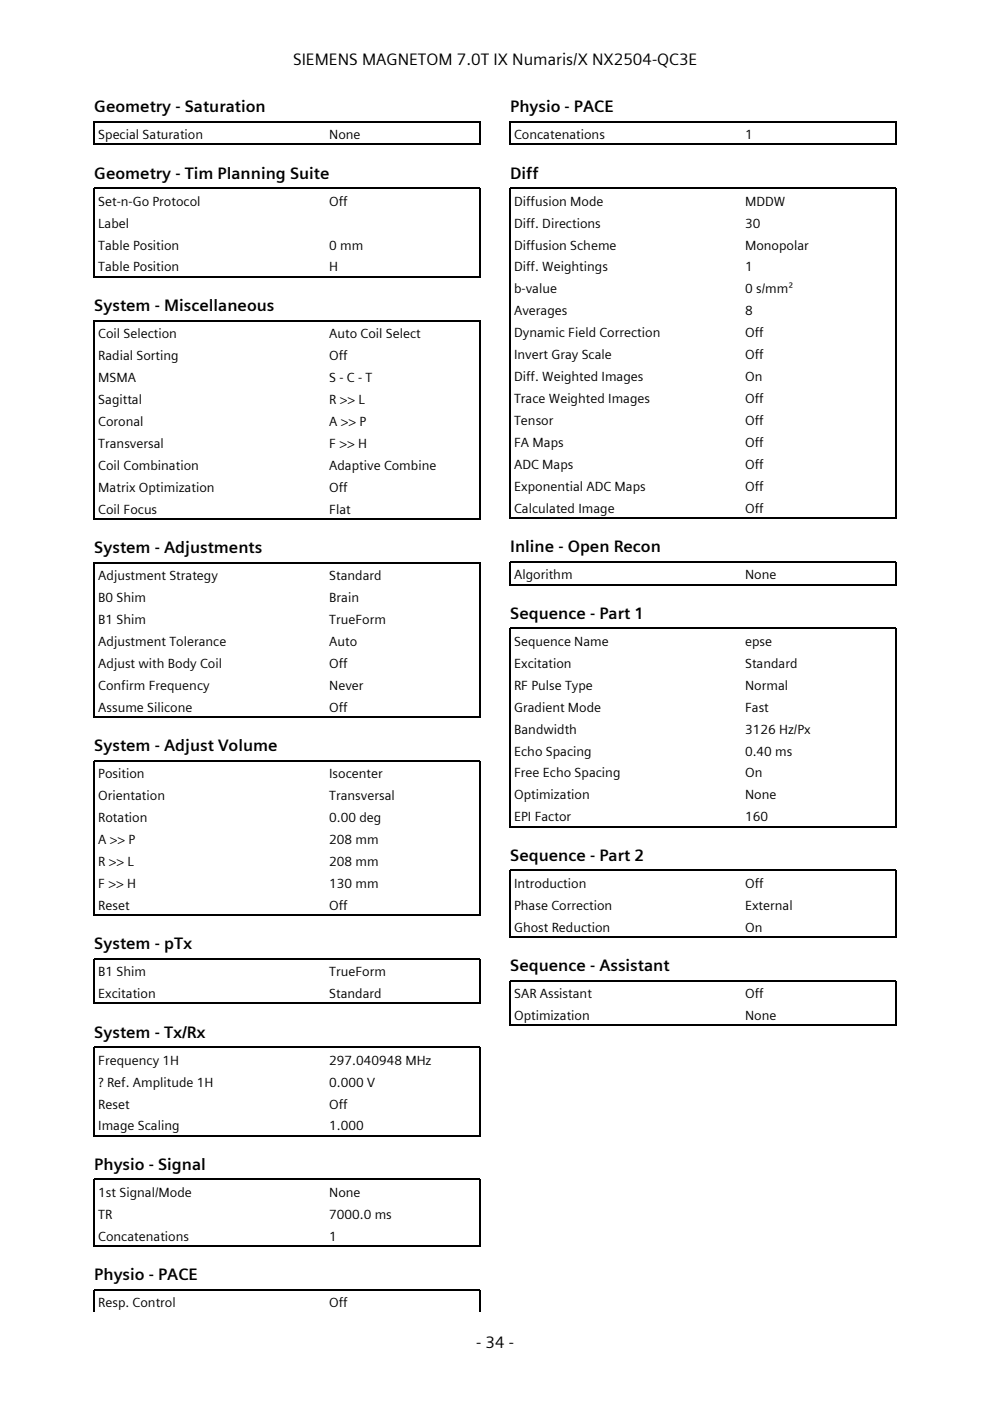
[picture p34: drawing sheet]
<svg xmlns="http://www.w3.org/2000/svg" width="210mm" height="297mm" viewBox="0 0 210 297" stroke-linecap="round" stroke-linejoin="round" font-family="sans-serif">
<defs><g id="words">
<g font-size="3.5">
<text x="62.1" y="13.8">SIEMENS MAGNETOM 7.0T IX Numaris/X NX2504-QC3E</text>
<text x="20" y="23.8">Geometry - Saturation</text>
<text x="108.2" y="23.8">Physio - PACE</text>
<text x="20" y="37.9">Geometry - Tim Planning Suite</text>
<text x="108.2" y="37.9">Diff</text>
<text x="20" y="65.9">System - Miscellaneous</text>
<text x="20" y="117.2">System - Adjustments</text>
<text x="108.2" y="117.1">Inline - Open Recon</text>
<text x="108.2" y="131.2">Sequence - Part 1</text>
<text x="20" y="159.2">System - Adjust Volume</text>
<text x="108.2" y="182.5">Sequence - Part 2</text>
<text x="20" y="201.2">System - pTx</text>
<text x="108.2" y="205.9">Sequence - Assistant</text>
<text x="20" y="220">System - Tx/Rx</text>
<text x="20" y="248">Physio - Signal</text>
<text x="20" y="271.4">Physio - PACE</text>
<text x="101" y="285.8">- 34 -</text>
</g>
<g font-size="2.8">
<text x="20.8" y="29.5">Special Saturation</text>
<text x="69.8" y="29.5">None</text>
<text x="109" y="29.5">Concatenations</text>
<text x="158" y="29.5">1</text>
<text x="20.8" y="43.6">Set-n-Go Protocol</text>
<text x="69.8" y="43.6">Off</text>
<text x="109" y="43.6">Diffusion Mode</text>
<text x="158" y="43.6">MDDW</text>
<text x="20.8" y="48.2">Label</text>
<text x="20.8" y="52.9">Table Position</text>
<text x="69.8" y="52.9">0 mm</text>
<text x="109" y="48.2">Diff. Directions</text>
<text x="109" y="52.9">Diffusion Scheme</text>
<text x="158" y="48.2">30</text>
<text x="158" y="52.9">Monopolar</text>
<text x="20.8" y="57.6">Table Position</text>
<text x="69.8" y="57.6">H</text>
<text x="109" y="57.6">Diff. Weightings</text>
<text x="158" y="57.6">1</text>
<text x="109" y="62.2">b-value</text>
<text x="158" y="62.2">0 s/mm²</text>
<text x="20.8" y="71.6">Coil Selection</text>
<text x="69.8" y="71.6">Auto Coil Select</text>
<text x="109" y="66.9">Averages</text>
<text x="109" y="71.5">Dynamic Field Correction</text>
<text x="158" y="66.9">8</text>
<text x="158" y="71.5">Off</text>
<text x="20.8" y="76.3">Radial Sorting</text>
<text x="69.8" y="76.3">Off</text>
<text x="109" y="76.2">Invert Gray Scale</text>
<text x="158" y="76.2">Off</text>
<text x="20.8" y="80.9">MSMA</text>
<text x="69.8" y="80.9">S - C - T</text>
<text x="109" y="80.8">Diff. Weighted Images</text>
<text x="158" y="80.8">On</text>
<text x="20.8" y="85.6">Sagittal</text>
<text x="69.8" y="85.6">R &gt;&gt; L</text>
<text x="109" y="85.5">Trace Weighted Images</text>
<text x="158" y="85.5">Off</text>
<text x="20.8" y="90.3">Coronal</text>
<text x="20.8" y="94.9">Transversal</text>
<text x="69.8" y="90.3">A &gt;&gt; P</text>
<text x="69.8" y="94.9">F &gt;&gt; H</text>
<text x="109" y="90.1">Tensor</text>
<text x="109" y="94.8">FA Maps</text>
<text x="158" y="90.1">Off</text>
<text x="158" y="94.8">Off</text>
<text x="20.8" y="99.6">Coil Combination</text>
<text x="69.8" y="99.6">Adaptive Combine</text>
<text x="109" y="99.4">ADC Maps</text>
<text x="158" y="99.4">Off</text>
<text x="20.8" y="104.2">Matrix Optimization</text>
<text x="69.8" y="104.2">Off</text>
<text x="109" y="104.1">Exponential ADC Maps</text>
<text x="158" y="104.1">Off</text>
<text x="20.8" y="108.9">Coil Focus</text>
<text x="69.8" y="108.9">Flat</text>
<text x="109" y="108.7">Calculated Image</text>
<text x="158" y="108.7">Off</text>
<text x="20.8" y="123">Adjustment Strategy</text>
<text x="69.8" y="123">Standard</text>
<text x="109" y="122.8">Algorithm</text>
<text x="158" y="122.8">None</text>
<text x="20.8" y="127.6">B0 Shim</text>
<text x="69.8" y="127.6">Brain</text>
<text x="20.8" y="132.3">B1 Shim</text>
<text x="20.8" y="136.9">Adjustment Tolerance</text>
<text x="69.8" y="132.3">TrueForm</text>
<text x="69.8" y="136.9">Auto</text>
<text x="109" y="136.9">Sequence Name</text>
<text x="158" y="136.9">epse</text>
<text x="20.8" y="141.6">Adjust with Body Coil</text>
<text x="69.8" y="141.6">Off</text>
<text x="109" y="141.6">Excitation</text>
<text x="158" y="141.6">Standard</text>
<text x="20.8" y="146.2">Confirm Frequency</text>
<text x="69.8" y="146.2">Never</text>
<text x="109" y="146.2">RF Pulse Type</text>
<text x="158" y="146.2">Normal</text>
<text x="20.8" y="150.9">Assume Silicone</text>
<text x="69.8" y="150.9">Off</text>
<text x="109" y="150.9">Gradient Mode</text>
<text x="109" y="155.5">Bandwidth</text>
<text x="158" y="150.9">Fast</text>
<text x="158" y="155.5">3126 Hz/Px</text>
<text x="109" y="160.2">Echo Spacing</text>
<text x="158" y="160.2">0.40 ms</text>
<text x="20.8" y="165">Position</text>
<text x="69.8" y="165">Isocenter</text>
<text x="109" y="164.8">Free Echo Spacing</text>
<text x="158" y="164.8">On</text>
<text x="20.8" y="169.6">Orientation</text>
<text x="69.8" y="169.6">Transversal</text>
<text x="109" y="169.5">Optimization</text>
<text x="158" y="169.5">None</text>
<text x="20.8" y="174.3">Rotation</text>
<text x="20.8" y="178.9">A &gt;&gt; P</text>
<text x="69.8" y="174.3">0.00 deg</text>
<text x="69.8" y="178.9">208 mm</text>
<text x="109" y="174.2">EPI Factor</text>
<text x="158" y="174.2">160</text>
<text x="20.8" y="183.6">R &gt;&gt; L</text>
<text x="69.8" y="183.6">208 mm</text>
<text x="20.8" y="188.2">F &gt;&gt; H</text>
<text x="69.8" y="188.2">130 mm</text>
<text x="109" y="188.2">Introduction</text>
<text x="158" y="188.2">Off</text>
<text x="20.8" y="192.9">Reset</text>
<text x="69.8" y="192.9">Off</text>
<text x="109" y="192.9">Phase Correction</text>
<text x="109" y="197.6">Ghost Reduction</text>
<text x="158" y="192.9">External</text>
<text x="158" y="197.6">On</text>
<text x="20.8" y="207">B1 Shim</text>
<text x="69.8" y="207">TrueForm</text>
<text x="20.8" y="211.6">Excitation</text>
<text x="69.8" y="211.6">Standard</text>
<text x="109" y="211.6">SAR Assistant</text>
<text x="158" y="211.6">Off</text>
<text x="109" y="216.3">Optimization</text>
<text x="158" y="216.3">None</text>
<text x="20.8" y="225.7">Frequency 1H</text>
<text x="69.8" y="225.7">297.040948 MHz</text>
<text x="20.8" y="230.4">? Ref. Amplitude 1H</text>
<text x="69.8" y="230.4">0.000 V</text>
<text x="20.8" y="235">Reset</text>
<text x="20.8" y="239.7">Image Scaling</text>
<text x="69.8" y="235">Off</text>
<text x="69.8" y="239.7">1.000</text>
<text x="20.8" y="253.8">1st Signal/Mode</text>
<text x="69.8" y="253.8">None</text>
<text x="20.8" y="258.4">TR</text>
<text x="20.8" y="263.1">Concatenations</text>
<text x="69.8" y="258.4">7000.0 ms</text>
<text x="69.8" y="263.1">1</text>
<text x="20.8" y="277.2">Resp. Control</text>
<text x="69.8" y="277.2">Off</text>
</g>
</g></defs>
<g fill="none" stroke="#000" stroke-width=".26">
<path d="M20 30.7v-4.9h81.8v4.9M20.1 30.6h81.6M108.2 30.7v-4.9h81.8v4.9M108.3 30.6h81.6M20 58.8v-18.9h81.8v18.9M20.1 58.6h81.6M20 110.1v-42.2l81.8 .1v42.1M20.1 110h81.6M108.2 110v-70.1h81.8v70.1M108.3 109.8h81.6M108.2 124.1v-5h81.8v5M108.3 123.9h81.6"/>
<path d="M20 152.1v-32.8h81.8v32.8M20.1 152h81.6M108.2 175.4v-42.2h81.8v42.2M108.3 175.2h81.6M20 194.1v-32.8h81.8v32.8M20.1 194h81.6M108.2 198.8v-14.3h81.8v14.3M108.3 198.6h81.6M20 212.9v-9.6h81.8v9.6M20.1 212.7h81.6M108.2 217.5v-9.6h81.8v9.6M108.3 217.4h81.6"/>
<path d="M20 240.9v-18.9h81.8v18.9M20.1 240.8h81.6M20 264.3v-14.2h81.8v14.2M20 278.1v-4.6h81.8v4.6M20.1 264.2h81.6"/>
</g>
<use href="#words"/>
</svg>
